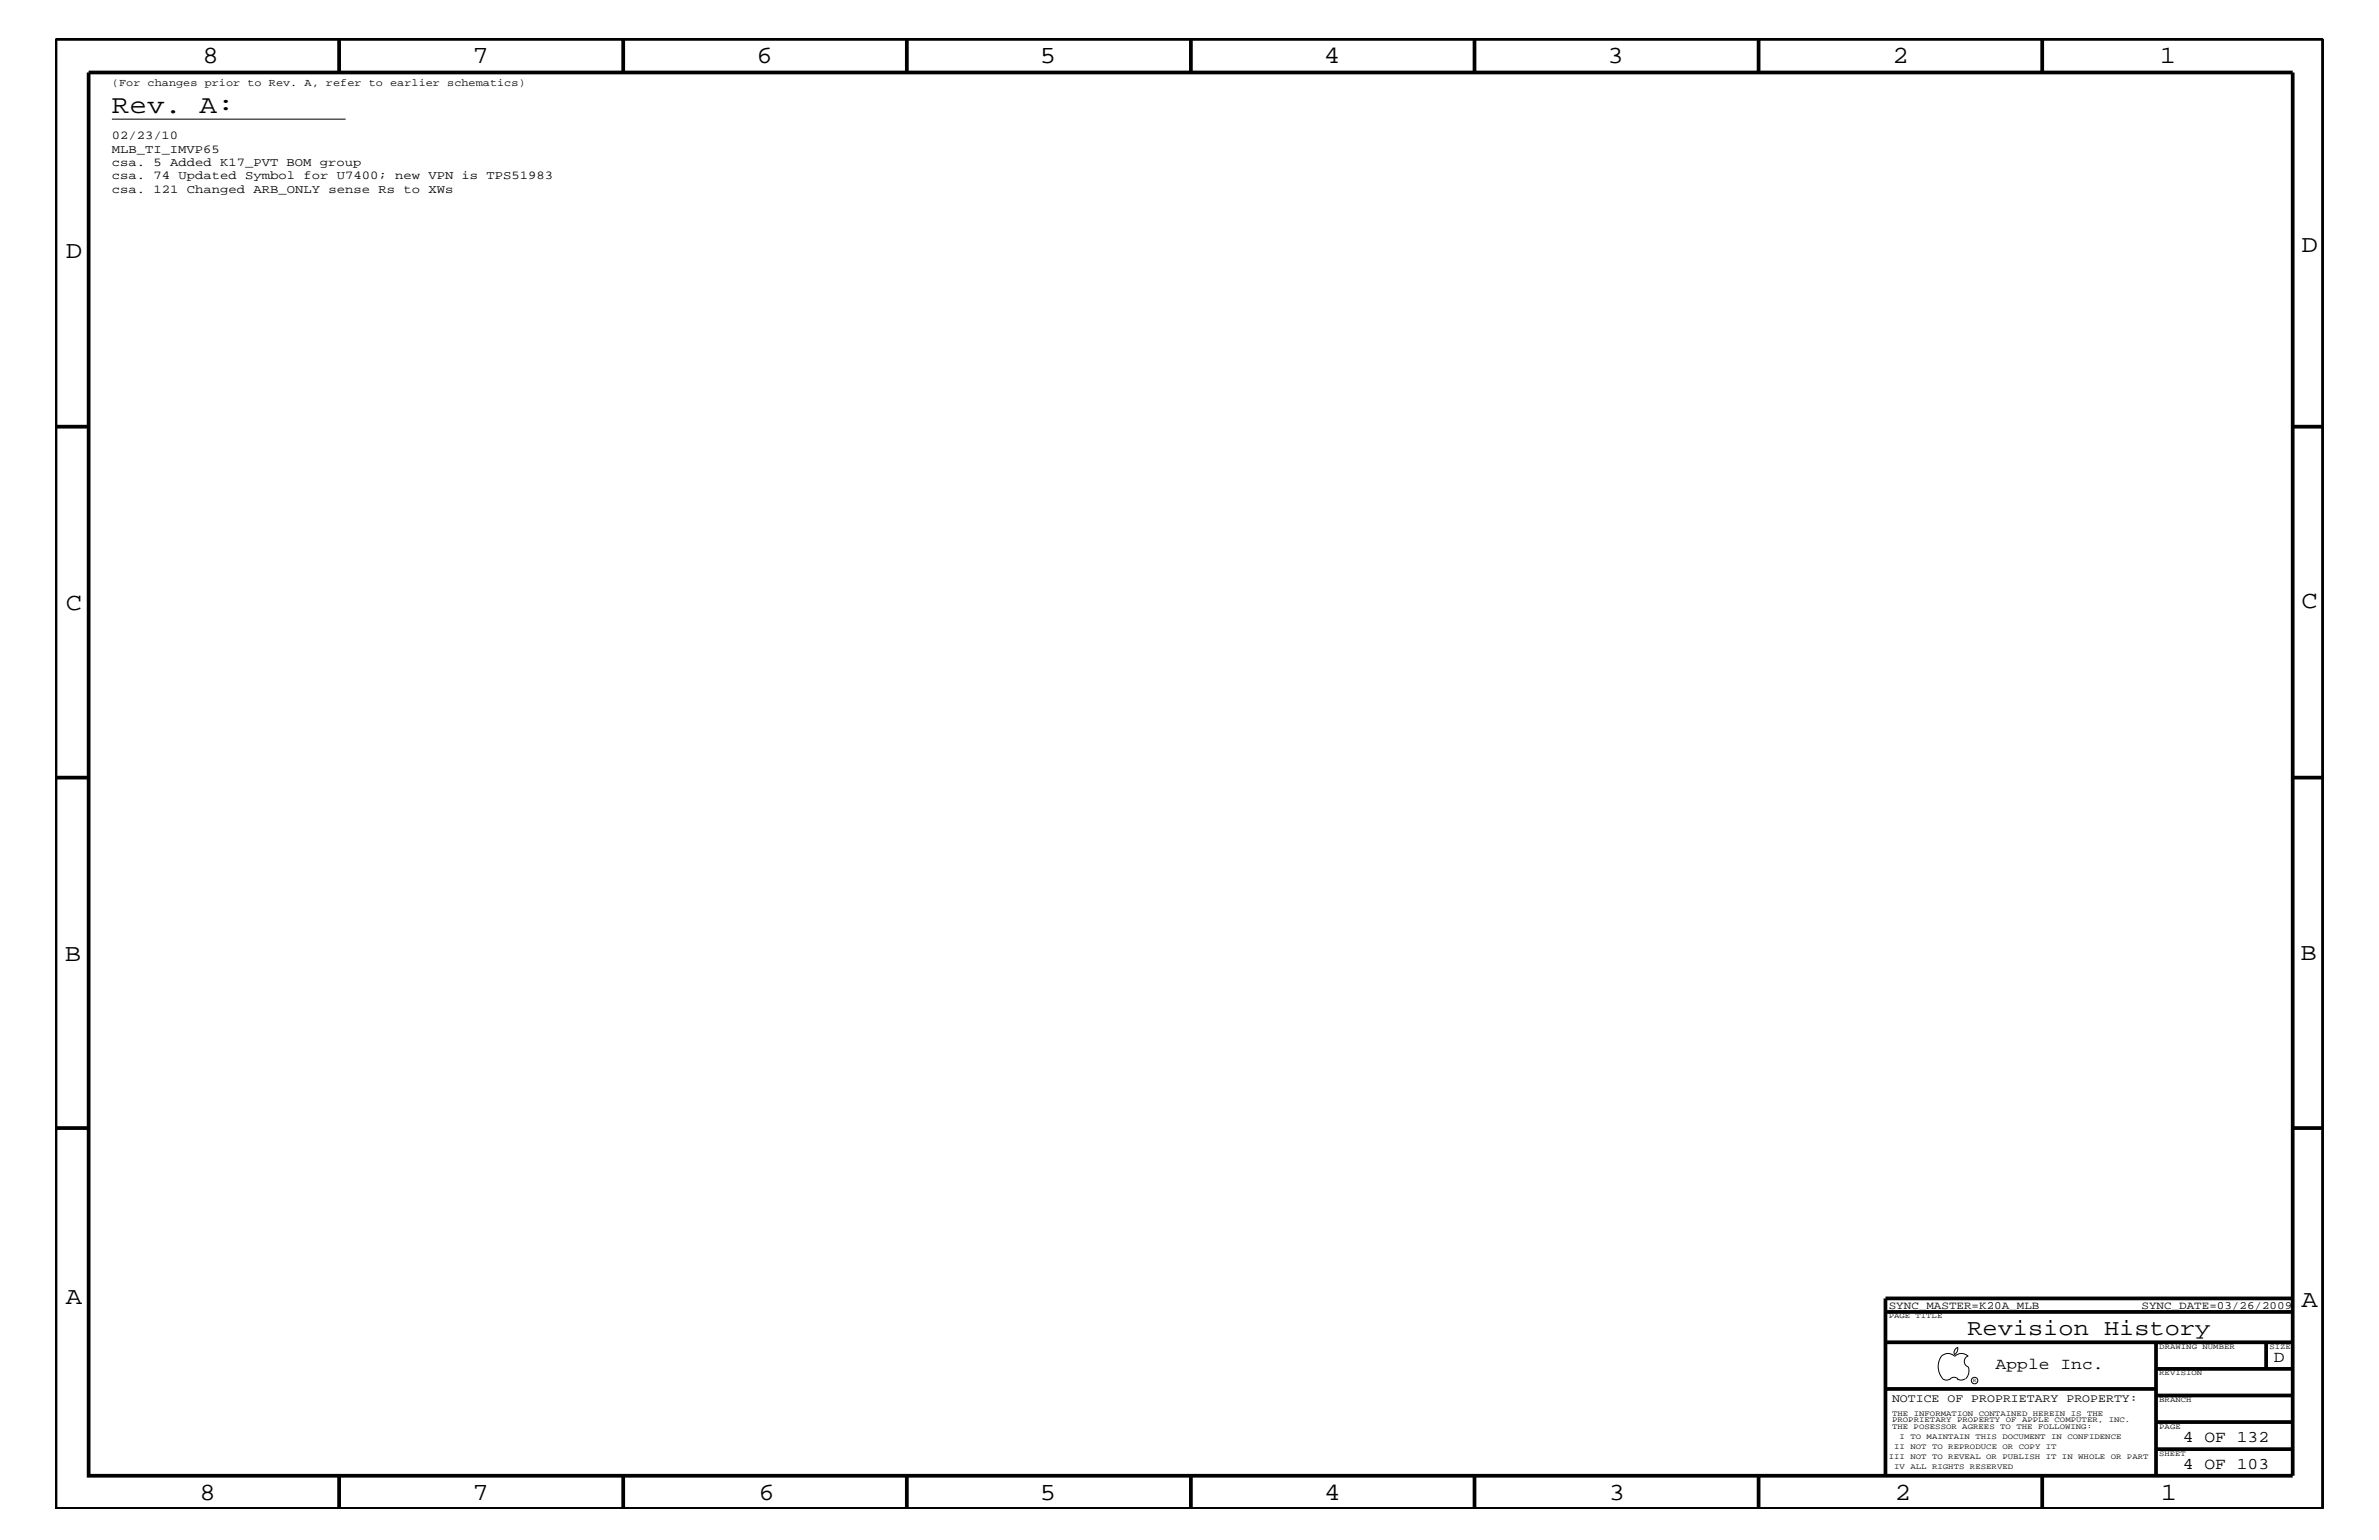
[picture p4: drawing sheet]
<svg xmlns="http://www.w3.org/2000/svg" width="432mm" height="279mm" viewBox="0 0 432 279" stroke-linecap="round" stroke-linejoin="round" font-family="sans-serif">
<defs><g id="words">
<text font-size="4.7" x="20.3" y="20.4">Rev. A:</text>
<g font-size="4.5">
<text x="36.7" y="11.5">8</text>
<text x="85.8" y="11.5">7</text>
<text x="137.3" y="11.5">6</text>
<text x="188.7" y="11.5">5</text>
<text x="240.3" y="11.5">4</text>
<text x="291.8" y="11.5">3</text>
<text x="343.5" y="11.5">2</text>
<text x="392" y="11.5">1</text>
<text x="11.9" y="46.8">D</text>
<text x="417.7" y="45.7">D</text>
<text x="11.9" y="110.6">C</text>
<text x="417.7" y="110.3">C</text>
<text x="11.8" y="174.3">B</text>
<text x="417.6" y="174.2">B</text>
<text x="11.9" y="236.7">A</text>
<text x="417.7" y="237.1">A</text>
<text x="36.2" y="272.1">8</text>
<text x="85.8" y="272.1">7</text>
<text x="137.7" y="272.1">6</text>
<text x="188.7" y="272.1">5</text>
<text x="240.4" y="272.1">4</text>
<text x="292" y="272.1">3</text>
<text x="343.9" y="272.1">2</text>
<text x="392.2" y="272.1">1</text>
</g>
<text font-size="4.1" x="357.1" y="242.3">Revision History</text>
<g font-size="3">
<text x="362.2" y="248.4">Apple Inc.</text>
<text x="412.7" y="247.1">D</text>
<text x="396.2" y="261.6">4 OF 132</text>
<text x="396.2" y="266.6">4 OF 103</text>
</g>
<g font-size="2.2">
<text x="20.3" y="25.3">02/23/10</text>
<text x="20.3" y="27.7">MLB_TI_IMVP65</text>
<text x="20.3" y="30.2">csa. 5 Added K17_PVT BOM group</text>
<text x="20.3" y="35">csa. 121 Changed ARB_ONLY sense Rs to XWs</text>
<text x="20.3" y="32.5">csa. 74 Updated Symbol for U7400; new VPN is TPS51983</text>
</g>
<text font-size="2.1" x="343.4" y="254.4">NOTICE OF PROPRIETARY PROPERTY:</text>
<g font-size="2">
<text x="342.8" y="237.4">SYNC_MASTER=K20A_MLB</text>
<text x="388.7" y="237.4">SYNC_DATE=03/26/2009</text>
</g>
<text font-size="1.9" x="20.3" y="15.6">(For changes prior to Rev. A, refer to earlier schematics)</text>
<g font-size="1.4">
<text x="342.8" y="239.2">PAGE TITLE</text>
<text x="391.9" y="244.7">DRAWING NUMBER</text>
<text x="411.9" y="244.7">SIZE</text>
<text x="391.9" y="249.5">REVISION</text>
<text x="343.4" y="256.8">THE INFORMATION CONTAINED HEREIN IS THE</text>
<text x="391.9" y="254.4">BRANCH</text>
<text x="343.4" y="259.3">THE POSESSOR AGREES TO THE FOLLOWING:</text>
<text x="343.4" y="258">PROPRIETARY PROPERTY OF APPLE COMPUTER, INC.</text>
<text x="343.8" y="262.9">II NOT TO REPRODUCE OR COPY IT</text>
<text x="344.8" y="261.1">I TO MAINTAIN THIS DOCUMENT IN CONFIDENCE</text>
<text x="391.9" y="259.3">PAGE</text>
<text x="342.8" y="264.7">III NOT TO REVEAL OR PUBLISH IT IN WHOLE OR PART</text>
<text x="343.8" y="266.6">IV ALL RIGHTS RESERVED</text>
<text x="391.9" y="264.1">SHEET</text>
</g>
<text font-size="1" x="358.1" y="250.7">R</text>
</g></defs>
<g fill="none" stroke="#000" stroke-width=".68" stroke-linecap="butt">
<path d="M10.1 7.1h411.5v266.7h-411.5zM16.1 13.2h400v254.5h-400zM61.6 7.1v6.1M113.1 7.1v6.1M164.6 7.1v6.1M216.2 7.1v6.1M267.6 7.1v6.1M319.2 7.1v6.1M370.7 7.1v6.1M10.1 77.4h6M416.1 77.4h5.5M10.1 141.1h6"/>
<path d="M416.1 141.1h5.5M10.1 204.7h6M416.1 204.7h5.5M342.2 238h73.9M416.1 235.6h-73.9v32.1M342.2 243.5h73.9M342.2 252h49.1M391.3 243.5v24.2M391.3 258h24.8M391.3 253.2h24.8M391.3 248.4h24.8M411.3 243.5v4.9"/>
<path d="M61.6 267.7v6.1M113.1 267.7v6.1M164.6 267.7v6.1M216.2 268v5.8M267.6 267.7v6.1M319.2 267.7v6.1M370.7 267.7v6.1M391.3 262.9h24.8"/>
</g>
<g fill="none" stroke="#000" stroke-width=".18">
<path d="M20.3 21.6h42.4M352.3 246.1a1.69 1.69 0 0 1 2.5 0 1.72 1.72 0 0 1 2.4 0M352.4 246a3.2 3.2 0 0 0 .4 4.3l.8 .1 .4-.2M354 250.2l.7-.3 .7 .3M355.2 250.2l.7 .2 .7-.2M355.3 244.4v.3a1.18 1.18 0 0 1-.6 1.1M355.4 244.4a.99 .99 0 0 0-.6 1.4M357.2 246a1.04 1.04 0 0 0-.7 1 1.04 1.04 0 0 0 .7 1M357.3 248l.1 .7a2.11 2.11 0 0 1-.6 1.5"/>
<circle cx="358.4" cy="250.5" r=".59"/>
</g>
<use href="#words"/>
</svg>
